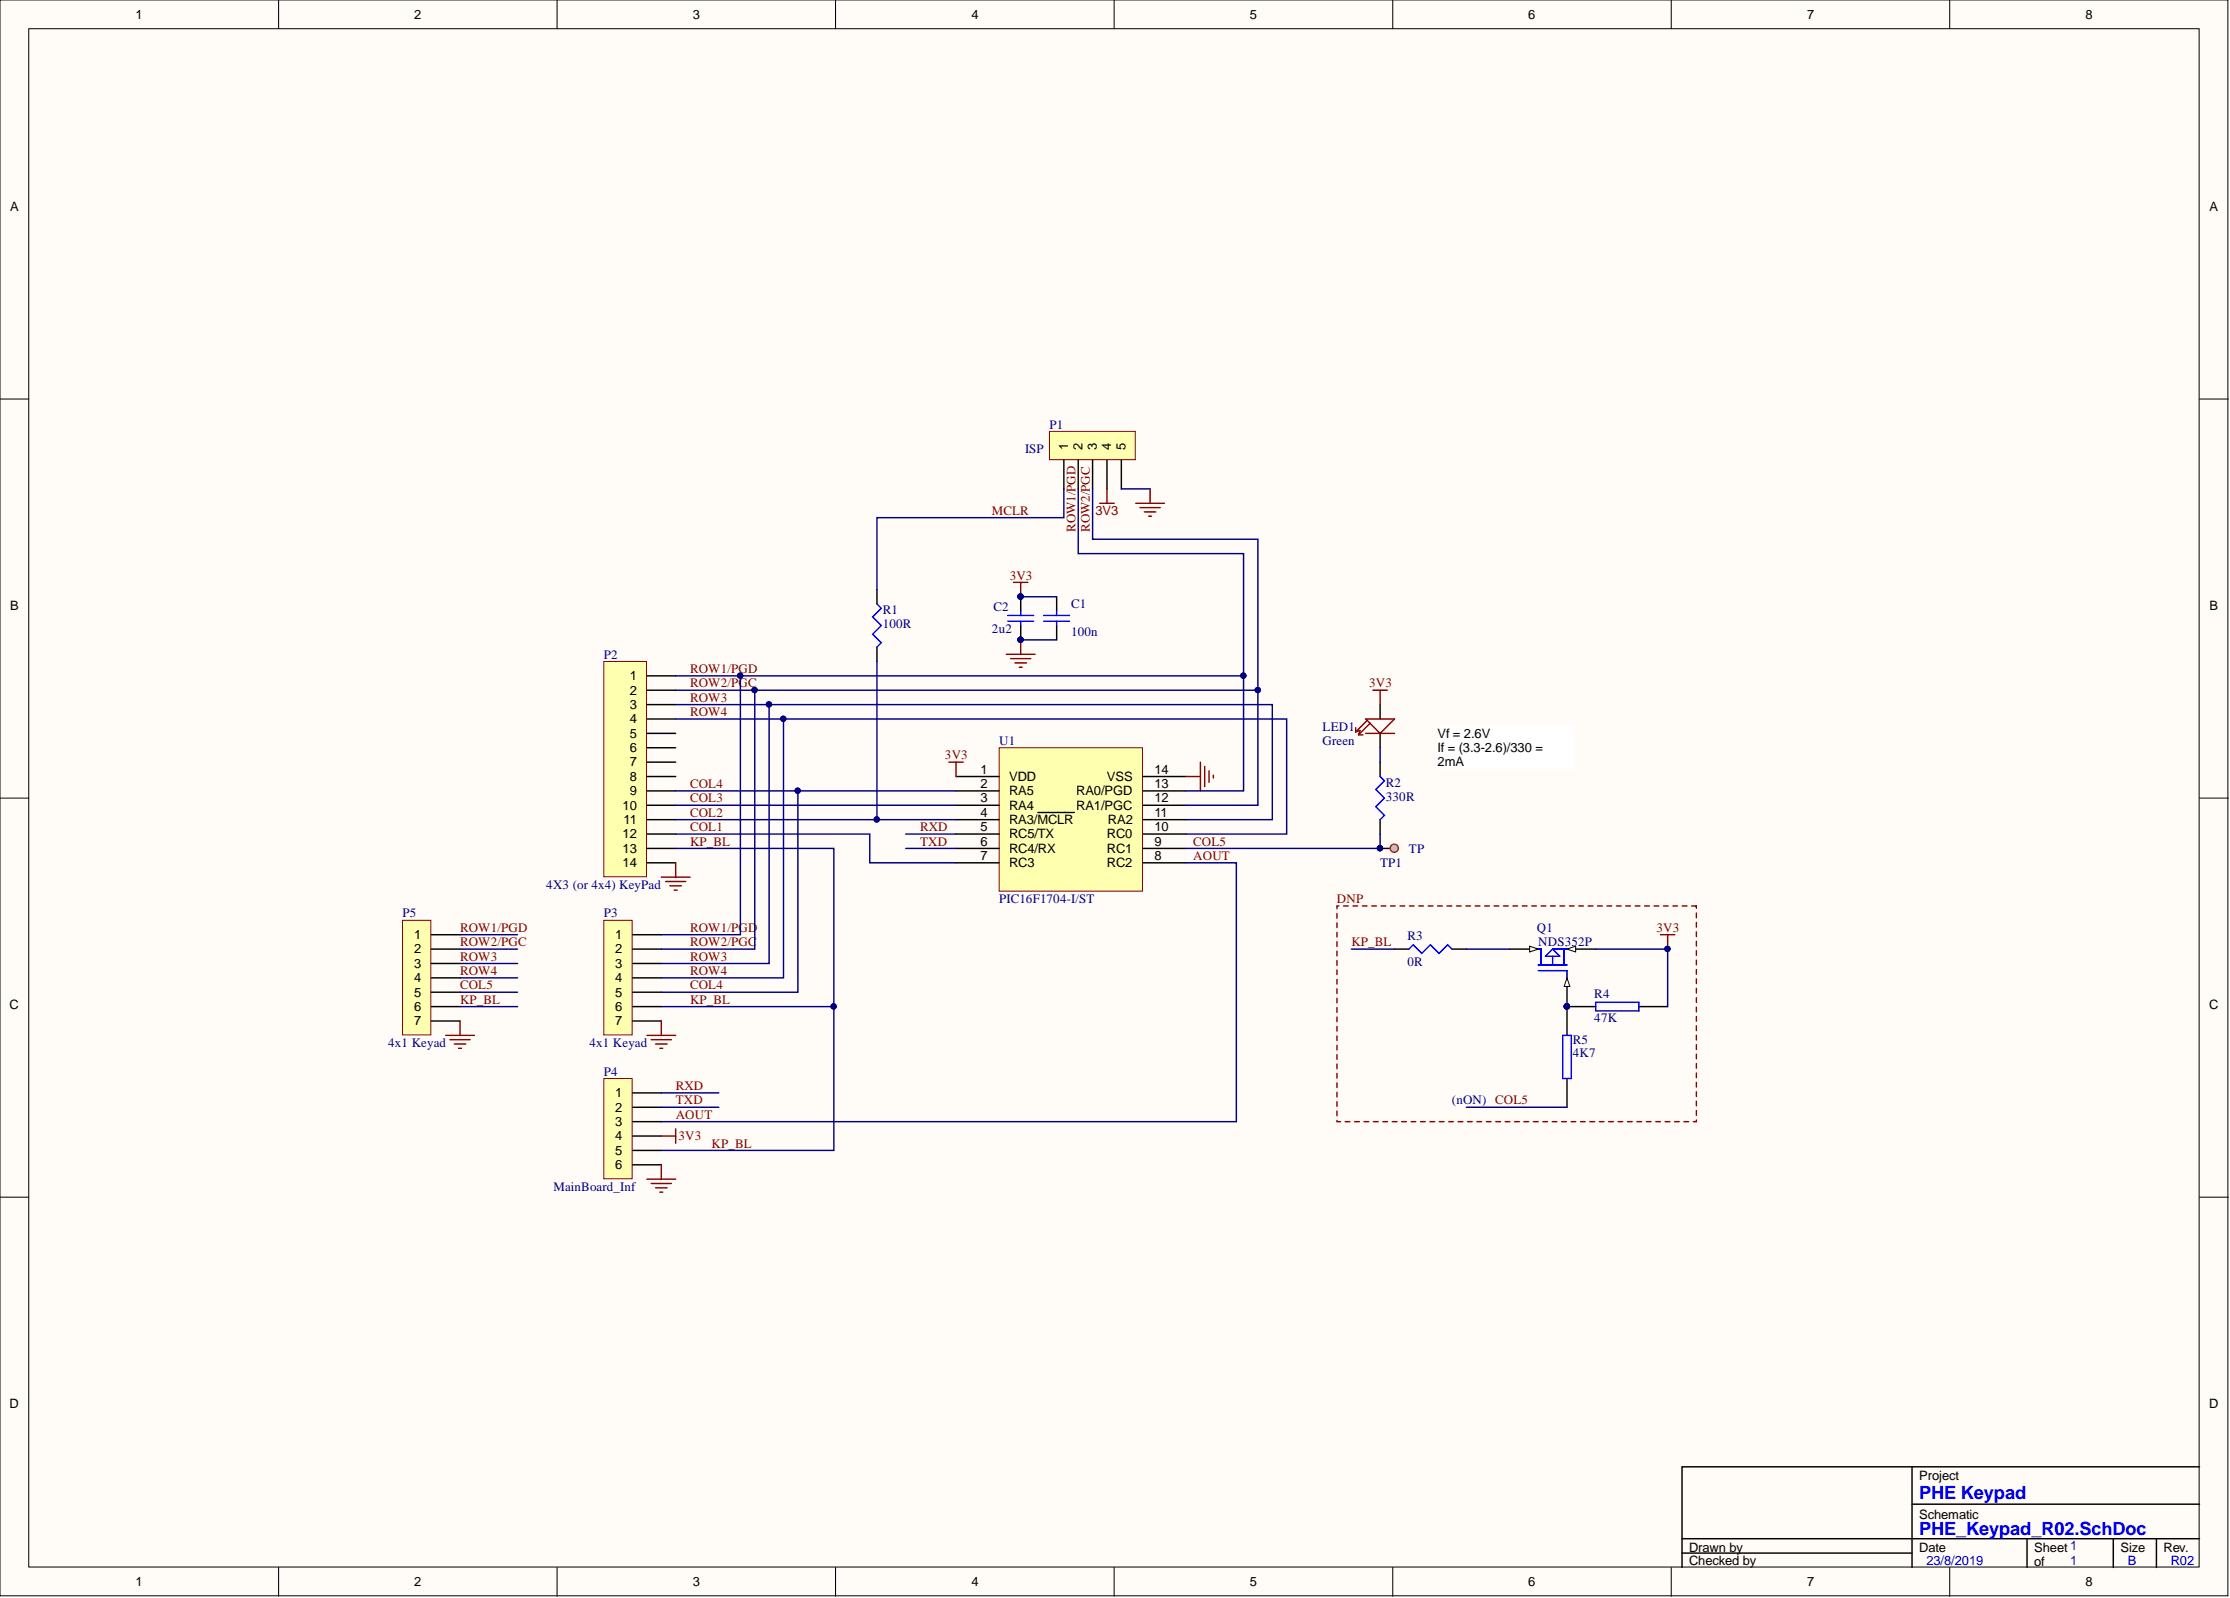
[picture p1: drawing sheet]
<svg xmlns="http://www.w3.org/2000/svg" width="393mm" height="282mm" viewBox="0 0 393 282" stroke-linecap="round" stroke-linejoin="round" font-family="sans-serif">
<defs><g id="words">
<g font-size="3.2" fill="#00f">
<text x="338.5" y="264.4">PHE Keypad</text>
<text x="338.5" y="270.7">PHE_Keypad_R02.SchDoc</text>
</g>
<g font-size="2.3">
<text x="23.9" y="3.3">1</text>
<text x="73" y="3.3">2</text>
<text x="122.2" y="3.3">3</text>
<text x="171.3" y="3.3">4</text>
<text x="220.4" y="3.3">5</text>
<text x="269.6" y="3.3">6</text>
<text x="318.8" y="3.3">7</text>
<text x="367.9" y="3.3">8</text>
<text x="1.8" y="37.3">A</text>
<text x="389.8" y="37.3">A</text>
<text x="188.4" y="79.4" transform="rotate(-90 188.4 79.4)">1</text>
<text x="190.9" y="79.4" transform="rotate(-90 190.9 79.4)">2</text>
<text x="193.5" y="79.4" transform="rotate(-90 193.5 79.4)">3</text>
<text x="196" y="79.4" transform="rotate(-90 196 79.4)">4</text>
<text x="198.6" y="79.4" transform="rotate(-90 198.6 79.4)">5</text>
<text x="1.8" y="107.6">B</text>
<text x="389.8" y="107.6">B</text>
<text x="111.1" y="120">1</text>
<text x="111.1" y="122.5">2</text>
<text x="111.1" y="125">3</text>
<text x="111.1" y="127.6">4</text>
<text x="111.1" y="130.1">5</text>
<text x="253.6" y="130.1">Vf = 2.6V</text>
<text x="111.1" y="132.7">6</text>
<text x="111.1" y="135.2">7</text>
<text x="111.1" y="137.7">8</text>
<text x="172.9" y="136.5">1</text>
<text x="178" y="137.7">VDD</text>
<text x="195.3" y="137.7">VSS</text>
<text x="203.6" y="136.5">14</text>
<text x="253.6" y="132.7">I</text>
<text x="253.6" y="135.2">2mA</text>
<text x="254.2" y="132.7">f = (3.3-2.6)/330 =</text>
<text x="109.8" y="142.8">10</text>
<text x="111.1" y="140.3">9</text>
<text x="172.9" y="141.5">3</text>
<text x="172.9" y="139">2</text>
<text x="178" y="142.8">RA4</text>
<text x="178" y="140.3">RA5</text>
<text x="189.8" y="140.3">RA0/PGD</text>
<text x="189.8" y="142.8">RA1/PGC</text>
<text x="203.6" y="139">13</text>
<text x="203.6" y="141.5">12</text>
<text x="109.8" y="147.9">12</text>
<text x="110" y="145.3">11</text>
<text x="172.9" y="144.1">4</text>
<text x="172.9" y="146.6">5</text>
<text x="172.9" y="149.1">6</text>
<text x="178" y="145.3">RA3/MCLR</text>
<text x="178" y="147.9">RC5/TX</text>
<text x="195.3" y="147.9">RC0</text>
<text x="195.4" y="145.3">RA2</text>
<text x="203.6" y="144.1">11</text>
<text x="203.6" y="149.1">9</text>
<text x="203.6" y="146.6">10</text>
<text x="109.8" y="150.4">13</text>
<text x="109.8" y="153">14</text>
<text x="172.9" y="151.7">7</text>
<text x="178" y="150.4">RC4/RX</text>
<text x="178" y="153">RC3</text>
<text x="195.3" y="153">RC2</text>
<text x="195.3" y="150.4">RC1</text>
<text x="203.6" y="151.7">8</text>
<text x="73" y="165.6">1</text>
<text x="108.5" y="165.6">1</text>
<text x="73" y="168.2">2</text>
<text x="73" y="170.7">3</text>
<text x="73" y="173.2">4</text>
<text x="108.5" y="168.2">2</text>
<text x="108.5" y="170.7">3</text>
<text x="108.5" y="173.2">4</text>
<text x="1.7" y="178.1">C</text>
<text x="73" y="175.8">5</text>
<text x="73" y="178.3">6</text>
<text x="108.5" y="175.8">5</text>
<text x="108.5" y="178.3">6</text>
<text x="389.7" y="178.1">C</text>
<text x="73" y="180.9">7</text>
<text x="108.5" y="180.9">7</text>
<text x="108.5" y="193.5">1</text>
<text x="108.5" y="196.1">2</text>
<text x="108.5" y="198.6">3</text>
<text x="108.5" y="201.1">4</text>
<text x="108.5" y="203.7">5</text>
<text x="108.5" y="206.2">6</text>
<text x="1.7" y="248.4">D</text>
<text x="389.7" y="248.4">D</text>
<text x="338.5" y="261">Project</text>
<text x="338.5" y="267.9">Schematic</text>
<text x="298" y="273.7">Drawn by</text>
<text x="298" y="276">Checked by</text>
<text x="338.5" y="273.7">Date</text>
<text x="358.8" y="273.7">Sheet 1</text>
<text x="374" y="273.7">Size</text>
<text x="381.6" y="273.7">Rev.</text>
<text x="23.9" y="279.8">1</text>
<text x="73" y="279.8">2</text>
<text x="122.2" y="279.8">3</text>
<text x="171.3" y="279.8">4</text>
<text x="220.4" y="279.8">5</text>
<text x="269.6" y="279.8">6</text>
<text x="318.8" y="279.8">7</text>
<text x="358.8" y="276.2">of</text>
<text x="367.9" y="279.8">8</text>
</g>
<g font-size="2.3" fill="#000080">
<text x="185.1" y="75.6">P1</text>
<text x="180.8" y="79.9">ISP</text>
<text x="175.2" y="107.8">C2</text>
<text x="188.9" y="107.3">C1</text>
<text x="155.7" y="108.3">R1</text>
<text x="155.7" y="110.8">100R</text>
<text x="175" y="111.6">2u2</text>
<text x="188.9" y="112.1">100n</text>
<text x="106.5" y="116.2">P2</text>
<text x="176.2" y="131.4">U1</text>
<text x="233.3" y="128.9">LED1</text>
<text x="233.3" y="131.4">Green</text>
<text x="244.5" y="138.7">R2</text>
<text x="244.5" y="141.3">330R</text>
<text x="243.4" y="153">TP1</text>
<text x="248.5" y="150.4">TP</text>
<text x="71" y="161.8">P5</text>
<text x="96.4" y="156.8">4X3 (or 4x4) KeyPad</text>
<text x="106.5" y="161.8">P3</text>
<text x="176.2" y="159.3">PIC16F1704-I/ST</text>
<text x="248.3" y="165.9">R3</text>
<text x="271.1" y="164.4">Q1</text>
<text x="271.3" y="166.9">NDS352P</text>
<text x="248.3" y="170.5">0R</text>
<text x="281.2" y="176">R4</text>
<text x="68.5" y="184.7">4x1 Keyad</text>
<text x="104" y="184.7">4x1 Keyad</text>
<text x="277.4" y="184.2">R5</text>
<text x="281.2" y="180.3">47K</text>
<text x="106.5" y="189.7">P4</text>
<text x="277.4" y="186.4">4K7</text>
<text x="256.1" y="194.8">(nON) COL5</text>
<text x="97.6" y="210">MainBoard_Inf</text>
</g>
<g font-size="2.3" fill="#800000">
<text x="175" y="90.8">MCLR</text>
<text x="189.7" y="93.8" transform="rotate(-90 189.7 93.8)">ROW1/PGD</text>
<text x="192.2" y="93.8" transform="rotate(-90 192.2 93.8)">ROW2/PGC</text>
<text x="193.2" y="90.8">3V3</text>
<text x="178.1" y="102.2">3V3</text>
<text x="121.7" y="118.7">ROW1/PGD</text>
<text x="121.7" y="121.2">ROW2/PGC</text>
<text x="121.7" y="123.8">ROW3</text>
<text x="241.5" y="121.2">3V3</text>
<text x="121.7" y="126.3">ROW4</text>
<text x="166.7" y="133.9">3V3</text>
<text x="121.7" y="139">COL4</text>
<text x="121.7" y="141.5">COL3</text>
<text x="121.7" y="144.1">COL2</text>
<text x="121.7" y="146.6">COL1</text>
<text x="121.7" y="149.1">KP_BL</text>
<text x="162.3" y="146.6">RXD</text>
<text x="162.3" y="149.1">TXD</text>
<text x="210.5" y="149.1">COL5</text>
<text x="210.5" y="151.7">AOUT</text>
<text x="81.1" y="164.4">ROW1/PGD</text>
<text x="81.1" y="166.9">ROW2/PGC</text>
<text x="121.7" y="164.4">ROW1/PGD</text>
<text x="121.7" y="166.9">ROW2/PGC</text>
<text x="238.4" y="166.9">KP_BL</text>
<text x="292.2" y="164.4">3V3</text>
<text x="81.1" y="169.4">ROW3</text>
<text x="81.1" y="172">ROW4</text>
<text x="121.7" y="169.4">ROW3</text>
<text x="121.7" y="172">ROW4</text>
<text x="81.1" y="174.5">COL5</text>
<text x="81.1" y="177">KP_BL</text>
<text x="121.7" y="174.5">COL4</text>
<text x="121.7" y="177">KP_BL</text>
<text x="119.2" y="194.8">TXD</text>
<text x="119.2" y="192.3">RXD</text>
<text x="119.2" y="197.3">AOUT</text>
<text x="119.7" y="201.1">3V3</text>
<text x="125.5" y="202.4">KP_BL</text>
</g>
<text font-size="2.3" fill="#980000" x="235.8" y="159.3">DNP</text>
<g font-size="2.3" fill="#00f">
<text x="339.8" y="276">23/8/2019</text>
<text x="365.2" y="276">1</text>
<text x="375.3" y="276">B</text>
<text x="382.9" y="276">R02</text>
</g>
</g></defs>
<g fill="#fffcf8" stroke="#000" stroke-width=".18">
<path d="M0 0h393v281.5h-393z"/>
<path d="M5.1 5.1h382.8v271.3h-382.8z"/>
</g>
<g fill="none" stroke="#000" stroke-width=".18">
<path d="M49.1 0v5.1M98.3 0v5.1M147.4 0v5.1M196.5 0v5.1M245.7 0v5.1M294.8 0v5.1M343.9 0v5.1M0 70.4h5.1M388 70.4h5M0 140.8h5.1M388 140.8h5M0 211.2h5.1"/>
<path d="M388 211.2h5M49.1 276.5v5.1M98.3 276.5v5.1M147.4 276.5v5.1M196.5 276.5v5.1M245.7 276.5v5.1M294.8 276.5v5.1M343.9 276.5v5.1"/>
</g>
<path d="M337.3 258.7v17.8M388 258.7h-91.3v17.8M296.7 271.4h91.3M296.7 273.9h40.6M337.3 265.3h50.7M357.5 271.4v5.1M372.8 271.4v5.1M380.4 271.4v5.1" fill="none" stroke="#000" stroke-width=".25"/>
<path d="M176.2 131.9h25.3v25.3h-25.3z" fill="#ffffb0" stroke="#800000" stroke-width=".18"/>
<g fill="none" stroke="#000" stroke-width=".25">
<path d="M168.6 139.5h7.6M168.6 137h7.6M201.6 139.5h7.6M201.6 137h7.6M168.6 144.6h7.6M168.6 142h7.6M168.6 147.1h7.6M168.6 149.7h7.6M168.6 152.2h7.6M183.1 143.3h6.4M201.6 144.6h7.6M201.6 142h7.6"/>
<path d="M201.6 147.1h7.6M201.6 149.7h7.6M201.6 152.2h7.6"/>
</g>
<path d="M106.5 116.7h7.5v38h-7.5z" fill="#ffffb0" stroke="#800000" stroke-width=".18"/>
<g fill="none" stroke="#000" stroke-width=".25">
<path d="M114.1 119.2h5.1M114.1 121.8h5.1M114.1 124.3h5.1M114.1 126.8h5.1M114.1 129.4h5.1M114.1 131.9h5.1M114.1 134.4h5.1M114.1 137h5.1M114.1 139.5h5.1M114.1 142h5.1M114.1 144.6h5.1M114.1 147.1h5.1"/>
<path d="M114.1 149.7h5.1M114.1 152.2h5.1"/>
</g>
<path d="M185.1 76.1h15.2v5h-15.2z" fill="#ffffb0" stroke="#800000" stroke-width=".18"/>
<path d="M187.6 81.2v5M190.2 81.2v5M192.7 81.2v5M195.3 81.2v5M197.8 81.2v5M154.7 104v2.5M154.7 114.1v2.6" fill="none" stroke="#000" stroke-width=".25"/>
<g fill="none" stroke="#800000" stroke-width=".25">
<path d="M194 88.8h2.5M195.3 86.2v2.6M200.3 88.8h5.1M201.1 89.5h3.5M201.9 90.3h2M202.6 91.1h.5M202.9 86.2v2.6M167.4 134.4h2.5M168.6 134.4v2.6M209.2 137h2.5M211.7 134.4v5.1M212.5 135.2v3.5"/>
<path d="M213.3 136v2M214 136.7v.5M116.6 154.7h5.1M117.4 155.5h3.6M118.2 156.2h2M118.9 157h.5M119.2 152.2v2.5"/>
</g>
<path d="M154.7 106.5l.7 .8-1.5 1.5 1.5 1.5-1.5 1.6 1.5 1.5-.7 .7" fill="none" stroke="#00f" stroke-width=".25"/>
<path d="M106.5 190.2h5v17.7h-5z" fill="#ffffb0" stroke="#800000" stroke-width=".18"/>
<path d="M111.6 192.8h5M111.6 195.3h5M111.6 197.8h5M111.6 200.4h5M111.6 202.9h5M111.6 205.5h5" fill="none" stroke="#000" stroke-width=".25"/>
<path d="M106.5 162.3h5v20.3h-5z" fill="#ffffb0" stroke="#800000" stroke-width=".18"/>
<path d="M180 105.3v2.5M180 110.3v2.6M186.4 105.3v2.5M186.4 110.3v2.6M243.4 149.7h2.6M111.6 164.9h5M111.6 167.4h5M111.6 169.9h5M111.6 172.5h5M111.6 175h5M111.6 177.6h5M111.6 180.1h5" fill="none" stroke="#000" stroke-width=".25"/>
<g fill="none" stroke="#800000" stroke-width=".25">
<path d="M177.5 115.4h5.1M178.3 116.2h3.5M178.8 102.7h2.5M179 116.9h2.1M179.8 117.7h.5M180 102.7v2.6M180 112.9v2.5M114.1 182.6h5.1M114.9 183.4h3.5M115.6 184.2h2.1M116.4 184.9h.5M116.6 180.1v2.5"/>
<path d="M119.2 199.1v2.6M114.1 208h5.1M114.9 208.8h3.5M115.6 209.5h2.1M116.4 210.3h.5M116.6 205.5v2.5M116.6 200.4h2.6"/>
</g>
<g fill="#000080" stroke="#000080" stroke-width=".18">
<circle cx="180" cy="105.2" r=".47"/>
<circle cx="180" cy="112.8" r=".47"/>
<circle cx="243.4" cy="149.6" r=".47"/>
</g>
<path d="M177.8 109.6h4.5M177.8 108.6h4.5M180 107.8v.8M180 109.6v.7M184.1 109.6h4.6M184.1 108.6h4.6M186.4 107.8v.8M186.4 109.6v.7" fill="none" stroke="#00f" stroke-width=".25"/>
<circle cx="245.9" cy="149.6" r=".72" fill="#c0c0c0" stroke="#ee0e22" stroke-width=".25"/>
<circle cx="243.4" cy="149.6" r=".47" fill="#000080" stroke="#000080" stroke-width=".18"/>
<path d="M243.4 124.3v2.5M243.4 129.4v2.5M243.4 134.4v2.6M243.4 144.6v2.5" fill="none" stroke="#000" stroke-width=".25"/>
<path d="M239.1 128.3v.8M239.1 129.1l.8-.2-.3 .7M239.6 129.6h.8M240.9 126.8h5.1l-2.6 2.6zM240.9 129.4h5.1M241.2 127.1l-2.1 2M241.7 127.6l-2.1 2M242.2 121.8h2.5M243.4 121.8v2.5" fill="none" stroke="#800000" stroke-width=".25"/>
<path d="M243.4 137l.8 .7-1.5 1.6 1.5 1.5-1.5 1.5 1.5 1.5-.8 .8" fill="none" stroke="#00f" stroke-width=".25"/>
<path d="M253.6 128.1h24v7.5h-24z" fill="#fff" stroke="#fff" stroke-width=".18"/>
<path d="M71 162.3h5v20.3h-5z" fill="#ffffb0" stroke="#800000" stroke-width=".18"/>
<path d="M76.1 164.9h5M76.1 167.4h5M76.1 169.9h5M76.1 172.5h5M76.1 175h5M76.1 177.6h5M276.4 172.5v5.1M76.1 180.1h5" fill="none" stroke="#000" stroke-width=".25"/>
<path d="M78.6 182.6h5.1M79.4 183.4h3.5M80.1 184.2h2.1M80.9 184.9h.5M81.1 180.1v2.5" fill="none" stroke="#800000" stroke-width=".25"/>
<path d="M276.4 172.5l.5 1.5h-1z" fill="#fffcf8"/>
<path d="M276.4 172.5l.5 1.5h-1z" fill="none" stroke="#000" stroke-width=".18"/>
<circle cx="276.4" cy="177.5" r=".47" fill="#000080" stroke="#000080" stroke-width=".18"/>
<path d="M266.3 167.4h5" fill="none" stroke="#000" stroke-width=".25"/>
<path d="M269.8 166.9l1.5 .5-1.5 .5z" fill="#fffcf8"/>
<path d="M269.8 166.9l1.5 .5-1.5 .5z" fill="none" stroke="#000" stroke-width=".18"/>
<path d="M276.4 167.4h5.1" fill="none" stroke="#000" stroke-width=".25"/>
<path d="M276.4 167.4l1.5-.5v1z" fill="#fffcf8"/>
<path d="M276.4 167.4l1.5-.5v1z" fill="none" stroke="#000" stroke-width=".18"/>
<path d="M248.5 167.4l.8-.8 1.5 1.6 1.5-1.6 1.5 1.6 1.6-1.6 .7 .8M271.3 170.2h5.1M271.3 167.4h.5v2.8M271.3 171.2h5.1v1.3M273.9 167.4h2.5M273.9 167.4l1.2 1.3h-2.5zM273.9 168.7v1.5M275.9 167.4v2.8M281.5 176.8h7.6v1.5h-7.6zM275.6 182.6h1.6v7.6h-1.6z" fill="none" stroke="#00f" stroke-width=".25"/>
<g fill="#000080" stroke="#000080" stroke-width=".18">
<circle cx="276.4" cy="177.5" r=".47"/>
<circle cx="294.1" cy="167.4" r=".47"/>
<circle cx="154.6" cy="144.5" r=".47"/>
<circle cx="130.6" cy="119.2" r=".47"/>
<circle cx="219.3" cy="119.2" r=".47"/>
<circle cx="133.1" cy="121.7" r=".47"/>
<circle cx="221.8" cy="121.7" r=".47"/>
<circle cx="135.6" cy="124.2" r=".47"/>
<circle cx="138.2" cy="126.8" r=".47"/>
<circle cx="140.7" cy="139.5" r=".47"/>
<circle cx="147" cy="177.5" r=".47"/>
<circle cx="180" cy="105.2" r=".47"/>
<circle cx="180" cy="112.8" r=".47"/>
<circle cx="243.4" cy="149.6" r=".47"/>
</g>
<path d="M246 167.4h2.5M256.1 167.4h2.6M281.5 177.6h-5.1v5M289.1 177.6h5.1M276.4 190.2v5.1" fill="none" stroke="#000" stroke-width=".25"/>
<path d="M292.9 164.9h2.5M294.2 164.9v2.5" fill="none" stroke="#800000" stroke-width=".25"/>
<path d="M299.2 159.8h-63.4v38h63.4v-38" fill="none" stroke="#980000" stroke-width=".25" stroke-dasharray=".8 .8"/>
<g fill="none" stroke="#000080" stroke-width=".25">
<path d="M187.6 86.2v5.1h-32.9v12.7M190.2 86.2v11.5h29.1v41.8h-10.1M192.7 86.2v8.9h29.2v46.9h-12.7M197.8 86.2h5.1M119.2 119.2h100.1M130.6 119.2v45.7h-14M154.7 116.7v27.9h13.9M180 105.3h6.4M180 112.9h6.4M119.2 121.8h102.7M119.2 124.3h105.2v20.3h-15.2M119.2 126.8h107.8v20.3h-17.8"/>
<path d="M119.2 139.5h49.4M133.1 121.8v45.6h-16.5M135.7 124.3v45.6h-19.1M138.2 126.8v45.7h-21.6M140.7 139.5v35.5h-24.1M243.4 131.9v2.5M119.2 147.1h34.2v5.1h15.2M119.2 149.7h27.9v53.2h-30.5M119.2 144.6h35.5M119.2 142h49.4M159.8 147.1h8.8M159.8 149.7h8.8"/>
<path d="M209.2 152.2h8.9v45.6h-101.5M243.4 147.1v2.6h-34.2M81.1 177.6h10.2M81.1 164.9h10.2M81.1 167.4h10.2M81.1 169.9h10.2M81.1 172.5h10.2M81.1 175h10.2M116.6 177.6h30.5M238.4 167.4h7.6M258.7 167.4h7.6M281.5 167.4h12.7v10.2"/>
<path d="M116.6 192.8h10.2M116.6 195.3h10.2M258.7 195.3h17.7"/>
</g>
<use href="#words"/>
</svg>
